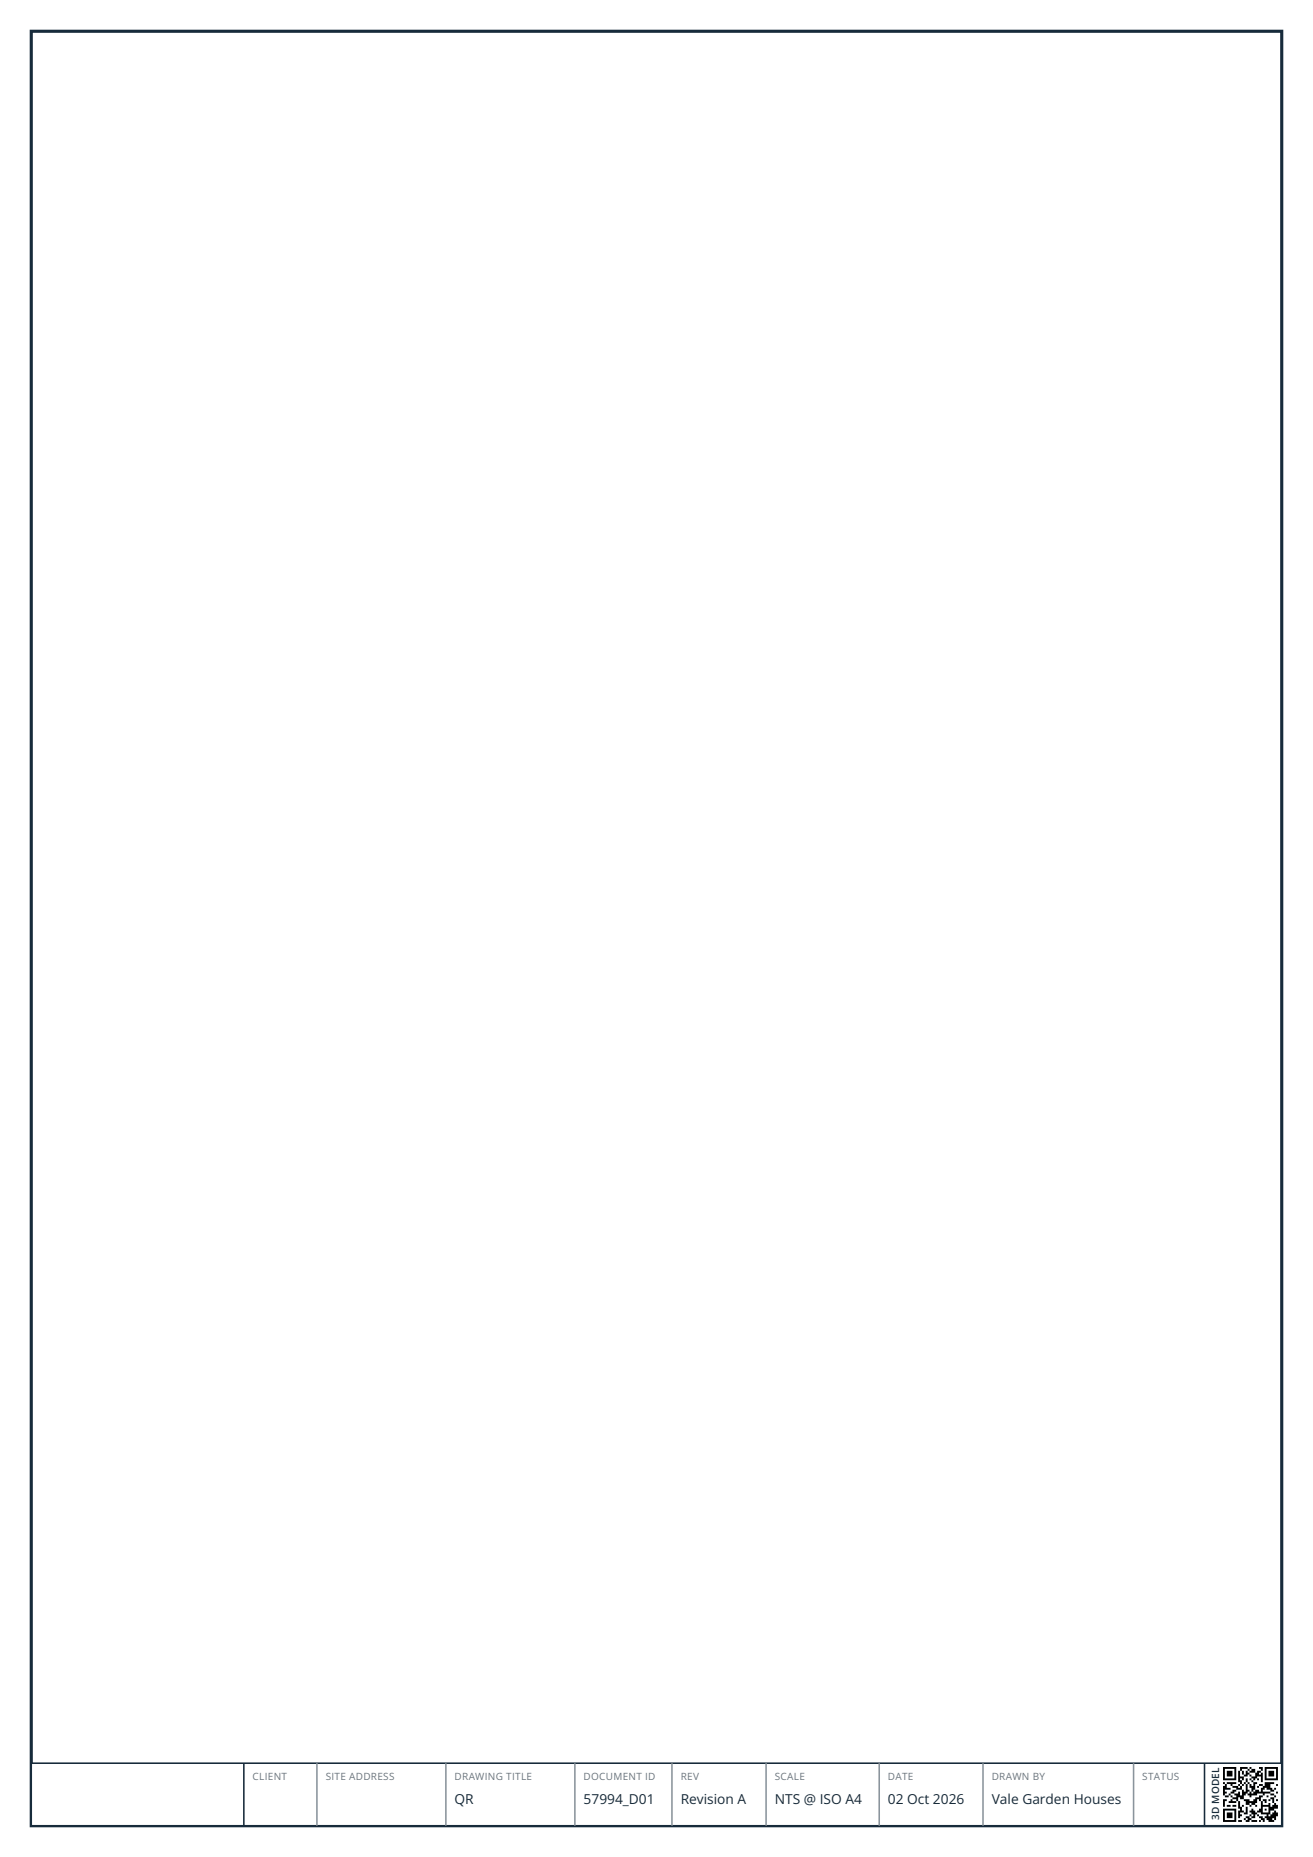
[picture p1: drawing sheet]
<svg xmlns="http://www.w3.org/2000/svg" width="210mm" height="297mm" viewBox="0 0 210 297" stroke-linecap="round" stroke-linejoin="round" font-family="sans-serif">
<defs><g id="words">
<g font-size="2.2" fill="#172b3a">
<text x="72.7" y="288.6">QR</text>
<text x="93.3" y="288.6">57994_D01</text>
<text x="108.9" y="288.6">Revision A</text>
<text x="123.9" y="288.6">NTS @ ISO A4</text>
<text x="142" y="288.6">02 Oct 2026</text>
<text x="158.6" y="288.6">Vale Garden Houses</text>
</g>
<g font-size="1.6" fill="#6c757d">
<text x="40.4" y="284.7">CLIENT</text>
<text x="52.1" y="284.7">SITE ADDRESS</text>
<text x="72.7" y="284.7">DRAWING TITLE</text>
<text x="93.3" y="284.7">DOCUMENT ID</text>
<text x="108.9" y="284.7">REV</text>
<text x="123.9" y="284.7">SCALE</text>
<text x="142" y="284.7">DATE</text>
<text x="158.6" y="284.7">DRAWN BY</text>
<text x="182.7" y="284.7">STATUS</text>
</g>
<text font-size="1.6" fill="#172b3a" x="195" y="291.2" transform="rotate(-90 195 291.2)">3D MODEL</text>
</g></defs>
<path d="M5 5h200v287h-200z" fill="none" stroke="#172b3b" stroke-width=".5"/>
<path d="M5 282h200v10h-200z" fill="#fff" stroke="#172b3b" stroke-width=".25"/>
<path d="M39 282v10M192.6 282v10" fill="none" stroke="#172b3b" stroke-width=".25"/>
<path d="M50.7 282v10M71.3 282v10M91.9 282v10M107.5 282v10M122.5 282v10M140.6 282v10M157.2 282v10M181.3 282v10" fill="none" stroke="#8a949c" stroke-width=".25"/>
<path d="M195.6 282.6h8.8v8.8h-8.8z" fill="#fff"/>
<path d="M195.6 282.6h2.1v.3h-2.1zM198.3 282.6h1.2v.3h-1.2zM199.8 282.6h.4v.3h-.4zM201.4 282.6h.6v.3h-.6zM202.3 282.6h2.1v.3h-2.1zM195.6 282.9h.3v.3h-.3zM197.4 282.9h.3v.3h-.3zM198.3 282.9h.3v.3h-.3zM199.5 282.9h.3v.3h-.3zM200.2 282.9h.6v.3h-.6zM201.7 282.9h.3v.3h-.3zM202.3 282.9h.3v.3h-.3zM204.1 282.9h.3v.3h-.3zM195.6 283.2h.3v.3h-.3zM196.2 283.2h.9v.3h-.9zM197.4 283.2h.3v.3h-.3zM198 283.2h.3v.3h-.3zM198.6 283.2h.3v.3h-.3zM199.2 283.2h.3v.3h-.3zM199.8 283.2h1v.3h-1zM201.1 283.2h.6v.3h-.6zM202.3 283.2h.3v.3h-.3zM202.9 283.2h.9v.3h-.9zM204.1 283.2h.3v.3h-.3zM195.6 283.5h.3v.3h-.3zM196.2 283.5h.9v.3h-.9zM197.4 283.5h.3v.3h-.3zM198 283.5h.3v.3h-.3zM198.6 283.5h.3v.3h-.3zM199.2 283.5h.6v.3h-.6zM200.8 283.5h.6v.3h-.6zM201.7 283.5h.3v.3h-.3zM202.3 283.5h.3v.3h-.3zM202.9 283.5h.9v.3h-.9zM204.1 283.5h.3v.3h-.3zM195.6 283.8h.3v.3h-.3zM196.2 283.8h.9v.3h-.9zM197.4 283.8h.3v.3h-.3zM198 283.8h.3v.3h-.3zM198.9 283.8h.6v.3h-.6zM199.8 283.8h.4v.3h-.4zM200.8 283.8h1.2v.3h-1.2zM202.3 283.8h.3v.3h-.3zM202.9 283.8h.9v.3h-.9zM204.1 283.8h.3v.3h-.3zM195.6 284.1h.3v.3h-.3zM197.4 284.1h.3v.3h-.3zM198 284.1h.9v.3h-.9zM200.2 284.1h.9v.3h-.9zM201.7 284.1h.3v.3h-.3zM202.3 284.1h.3v.3h-.3zM204.1 284.1h.3v.3h-.3zM195.6 284.4h2.1v.3h-2.1zM198 284.4h.3v.3h-.3zM198.6 284.4h.3v.3h-.3zM199.2 284.4h.3v.3h-.3zM199.8 284.4h.4v.3h-.4zM200.5 284.4h.3v.3h-.3zM201.1 284.4h.3v.3h-.3zM201.7 284.4h.3v.3h-.3zM202.3 284.4h2.1v.3h-2.1zM198 284.7h.6v.3h-.6zM199.2 284.7h.3v.3h-.3zM200.2 284.7h.3v.3h-.3zM201.7 284.7h.3v.3h-.3zM195.6 285h.3v.3h-.3zM196.2 285h1.5v.3h-1.5zM198.3 285h.3v.3h-.3zM198.9 285h.3v.3h-.3zM199.5 285h.3v.3h-.3zM200.5 285h.6v.3h-.6zM202.3 285h1.5v.3h-1.5zM195.9 285.3h.3v.3h-.3zM196.8 285.3h.3v.3h-.3zM198 285.3h.3v.3h-.3zM198.6 285.3h.3v.3h-.3zM199.2 285.3h.3v.3h-.3zM199.8 285.3h.4v.3h-.4zM200.5 285.3h.3v.3h-.3zM201.4 285.3h.6v.3h-.6zM202.3 285.3h.9v.3h-.9zM204.1 285.3h.3v.3h-.3zM195.6 285.6h.6v.3h-.6zM197.1 285.6h.9v.3h-.9zM198.3 285.6h.3v.3h-.3zM199.2 285.6h.3v.3h-.3zM199.8 285.6h1v.3h-1zM201.1 285.6h.3v.3h-.3zM202 285.6h1.2v.3h-1.2zM195.6 285.9h1.2v.3h-1.2zM197.7 285.9h.9v.3h-.9zM199.2 285.9h.3v.3h-.3zM200.2 285.9h.6v.3h-.6zM201.7 285.9h.6v.3h-.6zM202.6 285.9h.9v.3h-.9zM203.8 285.9h.3v.3h-.3zM195.6 286.2h.3v.3h-.3zM197.1 286.2h.6v.3h-.6zM198.6 286.2h.3v.3h-.3zM199.2 286.2h.6v.3h-.6zM200.2 286.2h.3v.3h-.3zM200.8 286.2h.6v.3h-.6zM201.7 286.2h.3v.3h-.3zM203.2 286.2h.6v.3h-.6zM195.6 286.5h.6v.3h-.6zM196.8 286.5h.6v.3h-.6zM198 286.5h.3v.3h-.3zM198.6 286.5h.9v.3h-.9zM199.8 286.5h.4v.3h-.4zM200.5 286.5h2.7v.3h-2.7zM204.1 286.5h.3v.3h-.3zM195.6 286.8h.3v.4h-.3zM196.5 286.8h.3v.4h-.3zM197.4 286.8h.9v.4h-.9zM198.6 286.8h.6v.4h-.6zM199.5 286.8h1.6v.4h-1.6zM202 286.8h.3v.4h-.3zM203.2 286.8h.6v.4h-.6zM195.9 287.2h.6v.3h-.6zM196.8 287.2h.3v.3h-.3zM197.7 287.2h1.2v.3h-1.2zM199.8 287.2h.4v.3h-.4zM201.4 287.2h.6v.3h-.6zM202.6 287.2h.3v.3h-.3zM203.8 287.2h.3v.3h-.3zM197.1 287.5h.9v.3h-.9zM198.3 287.5h.6v.3h-.6zM200.8 287.5h.9v.3h-.9zM203.2 287.5h.6v.3h-.6zM195.6 287.8h.6v.3h-.6zM196.8 287.8h.3v.3h-.3zM197.7 287.8h.3v.3h-.3zM198.9 287.8h.9v.3h-.9zM200.5 287.8h.6v.3h-.6zM201.4 287.8h.3v.3h-.3zM202 287.8h.6v.3h-.6zM202.9 287.8h.3v.3h-.3zM203.5 287.8h.3v.3h-.3zM204.1 287.8h.3v.3h-.3zM195.6 288.1h.3v.3h-.3zM196.5 288.1h1.2v.3h-1.2zM198 288.1h.3v.3h-.3zM199.2 288.1h1.9v.3h-1.9zM201.7 288.1h.3v.3h-.3zM202.3 288.1h.3v.3h-.3zM203.5 288.1h.3v.3h-.3zM195.6 288.4h.3v.3h-.3zM198 288.4h.3v.3h-.3zM199.2 288.4h.6v.3h-.6zM200.2 288.4h.6v.3h-.6zM201.7 288.4h.3v.3h-.3zM202.9 288.4h.3v.3h-.3zM203.8 288.4h.3v.3h-.3zM195.6 288.7h.3v.3h-.3zM196.2 288.7h.6v.3h-.6zM197.1 288.7h.6v.3h-.6zM198 288.7h.3v.3h-.3zM198.6 288.7h.3v.3h-.3zM199.8 288.7h.4v.3h-.4zM200.8 288.7h.3v.3h-.3zM201.7 288.7h1.5v.3h-1.5zM203.5 288.7h.9v.3h-.9zM198 289h.6v.3h-.6zM199.2 289h.3v.3h-.3zM201.7 289h.3v.3h-.3zM202.9 289h1.5v.3h-1.5zM195.6 289.3h2.1v.3h-2.1zM198.3 289.3h.3v.3h-.3zM199.2 289.3h.3v.3h-.3zM200.2 289.3h.3v.3h-.3zM201.4 289.3h.6v.3h-.6zM202.3 289.3h.3v.3h-.3zM202.9 289.3h.9v.3h-.9zM195.6 289.6h.3v.3h-.3zM197.4 289.6h.3v.3h-.3zM198 289.6h.9v.3h-.9zM199.2 289.6h.3v.3h-.3zM199.8 289.6h1v.3h-1zM201.1 289.6h.9v.3h-.9zM202.9 289.6h.3v.3h-.3zM203.8 289.6h.3v.3h-.3zM195.6 289.9h.3v.3h-.3zM196.2 289.9h.9v.3h-.9zM197.4 289.9h.3v.3h-.3zM198 289.9h.3v.3h-.3zM198.9 289.9h.6v.3h-.6zM200.2 289.9h.9v.3h-.9zM201.7 289.9h1.5v.3h-1.5zM203.5 289.9h.9v.3h-.9zM195.6 290.2h.3v.3h-.3zM196.2 290.2h.9v.3h-.9zM197.4 290.2h.3v.3h-.3zM198 290.2h.6v.3h-.6zM199.8 290.2h.4v.3h-.4zM200.5 290.2h.3v.3h-.3zM201.1 290.2h.3v.3h-.3zM202.6 290.2h.3v.3h-.3zM203.2 290.2h1.2v.3h-1.2zM195.6 290.5h.3v.3h-.3zM196.2 290.5h.9v.3h-.9zM197.4 290.5h.3v.3h-.3zM198 290.5h.3v.3h-.3zM199.2 290.5h.6v.3h-.6zM200.2 290.5h.6v.3h-.6zM201.4 290.5h.6v.3h-.6zM202.3 290.5h1.8v.3h-1.8zM195.6 290.8h.3v.3h-.3zM197.4 290.8h.3v.3h-.3zM198.9 290.8h.3v.3h-.3zM199.5 290.8h.7v.3h-.7zM201.7 290.8h.6v.3h-.6zM202.6 290.8h.9v.3h-.9zM203.8 290.8h.3v.3h-.3zM195.6 291.1h2.1v.3h-2.1zM198 291.1h.6v.3h-.6zM199.2 291.1h.6v.3h-.6zM200.2 291.1h.9v.3h-.9zM201.4 291.1h.3v.3h-.3zM202 291.1h.3v.3h-.3zM202.9 291.1h.9v.3h-.9z" fill="#000"/>
<use href="#words"/>
</svg>
